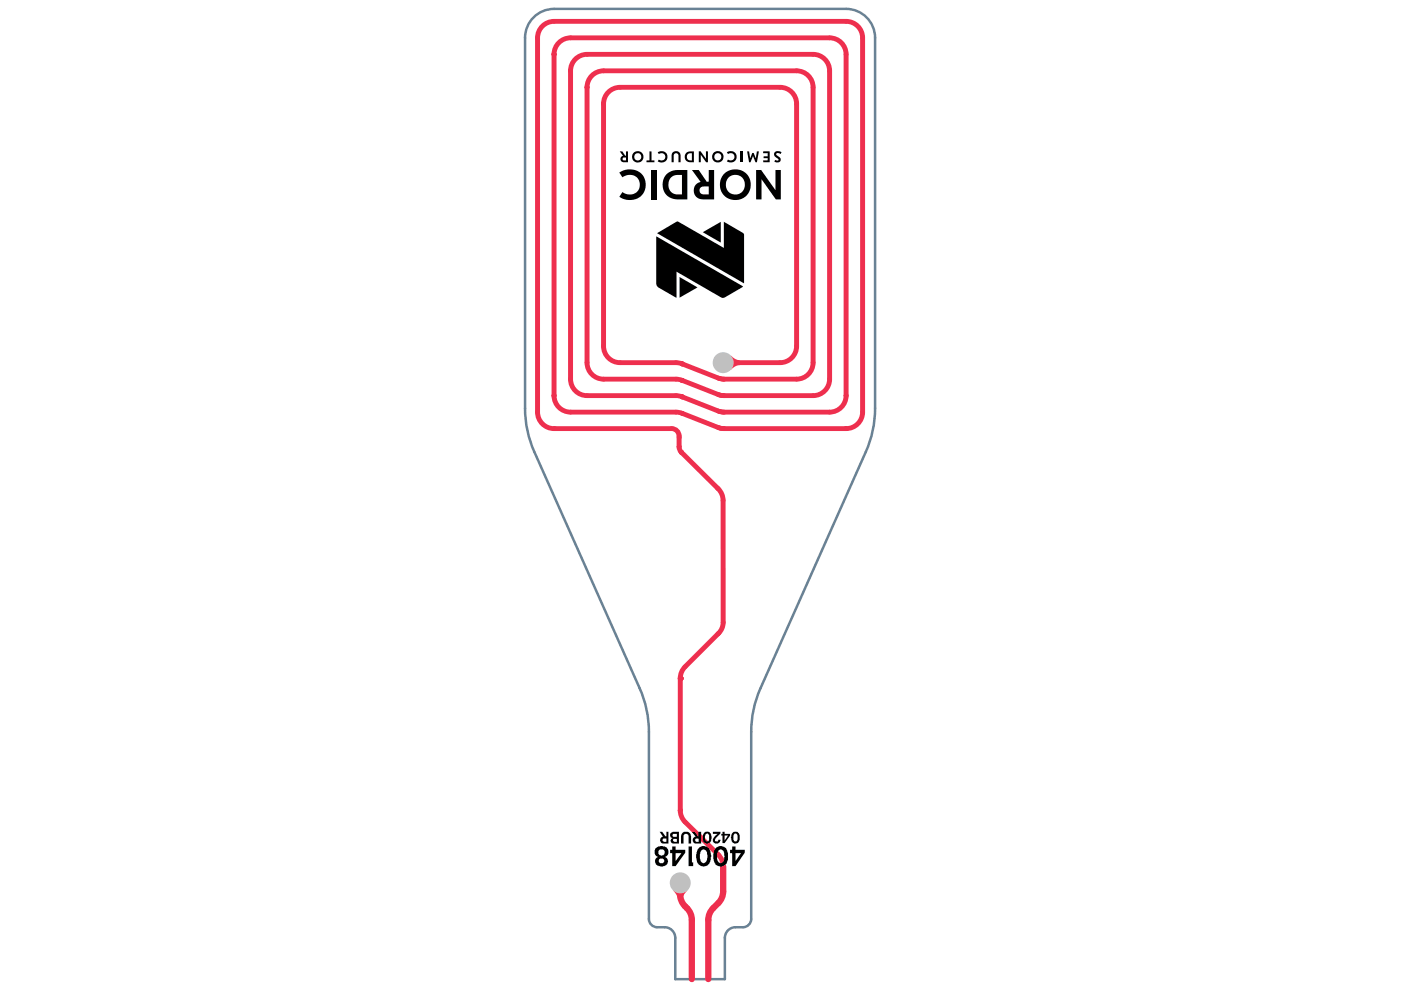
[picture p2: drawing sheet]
<svg xmlns="http://www.w3.org/2000/svg" width="297mm" height="210mm" viewBox="0 0 297 210" stroke-linecap="round" stroke-linejoin="round" font-family="sans-serif">
<path d="M113.1 3.7a6.1 6.1 0 0 1 4.4-1.8h61.9a6.1 6.1 0 0 1 6.1 6.1v78.6a22.7 22.7 0 0 1-1.9 9.2l-22.4 50.1a22.7 22.7 0 0 0-1.9 9.3v39.6a1.75 1.75 0 0 1-1.8 1.8 3.2 3.2 0 0 0-3.5 1.1l-.3 1.2v8.7h-10.5v-8.7a2.27 2.27 0 0 0-2.3-2.3 2.73 2.73 0 0 1-3.1-.9l-.2-.9v-39.6a22.7 22.7 0 0 0-2-9.3l-22.3-50.1a22.7 22.7 0 0 1-2-9.2v-78.6a6.1 6.1 0 0 1 1.8-4.3z" fill="none" stroke="#698295" stroke-width=".53"/>
<g fill="#ee2f4e">
<path d="M142.7 188.8h3.1a2.82 2.82 0 0 0-1.1 1.9h-1l-.3-1z"/>
<path d="M154.9 75.3a2.82 2.82 0 0 0 1.9 1.1v1l-.9 .3-1 .7z"/>
</g>
<g fill="none" stroke="#ee2f4e" stroke-width="1">
<path d="M114 8v79.4M117.5 11.5v72.4M117.5 4.5h61.9M121 15v65.4M121 8h54.9M124.5 18.5v58.4M124.5 11.5h47.9M128 15h40.9M131.5 18.5h33.9M128 22v51.4M131.5 76.9h11.8M144.6 77.1h.1"/>
<path d="M144.6 77.1l7.7 3 1.2 .3M117.5 90.9h24.9M121 87.4h22.3M124.5 83.9h18.8M128 80.4h15.3M144 92.5v2.2M144.5 95.9h.1M144.5 95.9l7.8 7.8M144.6 84.1h.1M144.6 87.6l7.7 3 .9 .3h26.2M144.6 80.6h.1M144.6 84.1l7.7 3 .9 .3h22.7"/>
<path d="M144.6 80.6l7.7 3 1.2 .3M179.4 83.9h.1M153.3 106.1v25.9M152.4 134.3l-7.1 7.1M144.2 171.8h.1M145.3 174.3l7 6.9"/>
</g>
<path d="M144.2 187.2v2.5M145.2 192.1l.5 .5M146.7 195v12.6M150.2 195v12.6M152.3 191.5l-1.1 1.1M153.3 183.7v5.3" fill="none" stroke="#ee2f4e" stroke-width="1.3"/>
<circle cx="144.2" cy="143.8" r=".52" fill="#ee2f4e"/>
<path d="M144.2 143.8v28" fill="none" stroke="#ee2f4e" stroke-width="1"/>
<circle cx="144.2" cy="143.8" r=".52" fill="#ee2f4e"/>
<path d="M143.9 187.2v1.3M144.2 189.7l.3 1.3 .7 1.1M145.7 192.6l.7 1.1 .3 1.3M151.2 192.6l-.8 1.1-.2 1.3M153.3 189l-.2 1.3-.8 1.2" fill="none" stroke="#ee2f4e" stroke-width="1.3"/>
<g fill="none" stroke="#ee2f4e" stroke-width="1">
<path d="M117.5 4.5a3.5 3.5 0 0 0-3.5 3.5M121 8a3.5 3.5 0 0 0-3.5 3.5M121 15h.1M124.5 11.5a3.5 3.5 0 0 0-3.5 3.5M124.5 18.5h.1M128 15a3.5 3.5 0 0 0-3.5 3.5M131.5 18.5a3.5 3.5 0 0 0-3.5 3.5M165.4 18.5a3.5 3.5 0 0 1 3.5 3.5v51.4a3.5 3.5 0 0 1-3.5 3.5h-12.1M168.9 15a3.5 3.5 0 0 1 3.5 3.5v58.4a3.5 3.5 0 0 1-3.5 3.5h-15.4M172.4 11.5a3.5 3.5 0 0 1 3.5 3.5v65.4a3.5 3.5 0 0 1-3.5 3.5h-18.9M175.9 8a3.5 3.5 0 0 1 3.5 3.5v72.4a3.5 3.5 0 0 1-3.5 3.5M179.4 4.5a3.5 3.5 0 0 1 3.5 3.5v79.4a3.5 3.5 0 0 1-3.5 3.5"/>
<path d="M128 22h.1M124.5 76.9a3.5 3.5 0 0 0 3.5 3.5M128 73.4a3.5 3.5 0 0 0 3.5 3.5M143.3 76.9l1.3 .2M144.6 77.1h.1M114 87.4a3.5 3.5 0 0 0 3.5 3.5M117.5 83.9a3.5 3.5 0 0 0 3.5 3.5M121 80.4a3.5 3.5 0 0 0 3.5 3.5M142.4 90.9a1.57 1.57 0 0 1 1.6 1.6M143.3 80.4l1.3 .2M143.3 87.4l1.3 .2M143.3 83.9l1.3 .2"/>
<path d="M144 94.7l.1 .7 .4 .5M144.5 95.9h.1M144.6 80.6h.1M144.6 84.1h.1M179.4 90.9h.1M152.3 103.7l.7 1.1 .3 1.3M153.3 132l-.3 1.4-.6 .9M145.3 141.4l-.8 1.1-.3 1.3M144.2 171.8l.3 1.3 .8 1.2M152.3 181.2l.8 1.2 .2 1.3"/>
</g>
<g fill="#c0c0c0">
<circle cx="144.2" cy="187.2" r="2.22"/>
<circle cx="153.3" cy="76.9" r="2.22"/>
</g>
<g fill="#000">
<path d="M131.4 32.1h.5l.7 .9h.1v.4h-.4a.31 .31 0 0 0-.3 .3 .31 .31 0 0 0 .3 .3h.4v-1.9h.4v2.3h-.8a.69 .69 0 0 1-.7-.6 .69 .69 0 0 1 .5-.8zM134.3 32.4l.7-.3 .8 .1 .4 .4 .2 .5v.1h-.4a.75 .75 0 0 0-1.2-.6 .75 .75 0 0 0 0 1.3 .75 .75 0 0 0 1.2-.6l.4-.1-.1 .6-.3 .4-.7 .3-.7-.2-.4-.4-.2-.5 .1-.5zM137.7 32.1h.4v1.9h.7v.4h-1.7v-.4h.6zM139.4 32.3l.6-.2h.7l.5 .3 .2 .4 .1 .8-.4 .6-.8 .3-.9-.3 .3-.4 .3 .2a.8 .8 0 0 0 1-.9 .8 .8 0 0 0-1.3-.4zM142.6 32.3l.5-.2a.92 .92 0 0 1 1.2 .9v1.4h-.4v-1.4a.51 .51 0 0 0-.6-.5 .51 .51 0 0 0-.5 .5v1.4h-.4v-1.6zM141.3 37a3.3 3.3 0 0 1 2.4-1v1.1a2.07 2.07 0 0 0-2 2 2.07 2.07 0 0 0 1.9 2.1h1v-4.1h-.9v-1.1h2v6.3h-2.3l-1.2-.3a3.2 3.2 0 0 1-.9-5zM145.5 32.5l.9-.4v.4a.77 .77 0 0 0-.8 .8 .77 .77 0 0 0 .8 .7h.3v-1.5h-.3v-.4h.7v2.3h-1.1l-.6-.4-.2-.8zM148.2 32.1h.4l1.1 1.6v-1.6h.4v2.3h-.4l-1.1-1.6v1.6h-.4zM146.7 36h1.4l1.7 2.5h.5v1h-1a.85 .85 0 0 0-1 .9 .85 .85 0 0 0 1 .8h1v-5.2h1.1v6.3h-2.3a1.87 1.87 0 0 1-2-1.6 1.87 1.87 0 0 1 1.5-2.1zM151.3 32.4l.7-.3 .7 .1 .5 .3 .2 .5v.2h-.5a.75 .75 0 0 0-1.1-.6 .75 .75 0 0 0 0 1.3 .75 .75 0 0 0 1.1-.6l.5-.1-.1 .6-.3 .4-.7 .2-.7-.1-.4-.4-.2-.5v-.5zM154.1 32.3l.6-.2h.6l.5 .3 .3 .4v.8l-.4 .6-.8 .2-.8-.2 .3-.4 .2 .2a.8 .8 0 0 0 1.1-.9 .8 .8 0 0 0-1.3-.4zM153.5 36.9l.7-.5 .7-.4 1-.1 .8 .1a3.1 3.1 0 0 1 2.5 3.2h-1.3v-.2a2.05 2.05 0 0 0-2.3-1.8 2.05 2.05 0 0 0-1.7 2.4 2.05 2.05 0 0 0 2.4 1.6 1.96 1.96 0 0 0 1.6-2h1.3a3.3 3.3 0 0 1-4.5 3 3.3 3.3 0 0 1-1.2-5.3z"/>
<path d="M158.4 32.1h.4l.2 1.5 .5-1.2h.3l.4 1.2 .3-1.5h.4l-.4 2.3h-.3l-.5-1.3-.6 1.3h-.3zM161.8 32.1h1.4v2.3h-1.4v-.4h1v-.5h-.9v-.3h.9v-.7h-1zM164.3 32.3l.6-.3 .8 .3-.2 .4-.6-.3-.3 .2 .9 1v.5l-.3 .3h-.4l-.6-.1 .2-.4 .4 .1 .3-.1-.9-.9-.1-.4zM160.3 36h1.1l3 4.3v-4.3h1.2v6.3h-1.1l-3-4.3v4.3h-1.2zM131.3 36.6a3.4 3.4 0 0 1 4.1-.2 3.4 3.4 0 0 1 1.3 3.9 3.5 3.5 0 0 1-5.4 1.4l.7-1 .8 .4 1 .1a2.13 2.13 0 0 0 1.7-2.9 2.13 2.13 0 0 0-3.3-.8l-.2 .1zM138.1 36h1.2v6.3h-1.2zM149 49.2l3.8-2.2v4.4zM139.3 49.4l4.4-2.4 9.8 5.6v-5.6l4 2.4 .2 .2 .1 10.5zM144.1 58.7l3.8 2.2-3.8 2.2zM139.1 50.1l18.4 10.6-3.8 2.3-.6 .1-9.7-5.5v5.5h-.2l-3.6-2.1-.4-.6zM144.6 176.7a1.09 1.09 0 0 1 1.2-.4 1.09 1.09 0 0 1 .7 1v1.5h-.5v-1.4a.54 .54 0 0 0-.5-.6 .54 .54 0 0 0-.6 .6v1.4h-.5v-1.6zM146 179.5h.7v3.3h.3v.8h-1z"/>
<path d="M151.1 176.4h1.6v.3l-.8 1a.38 .38 0 0 0-.3 .5 .38 .38 0 0 0 .6 .1l.1-.3h.4a.81 .81 0 0 1-1 .9 .81 .81 0 0 1-.4-1.3l.8-.8h-1z"/>
<path d="M140.5 178a.36 .36 0 0 0 .3 .5h.5v-.7h-.6zM139.9 176.4h.5l.7 .9h.2v-.9h.4v2.4h-.9a.72 .72 0 0 1-.8-.6 .72 .72 0 0 1 .6-.8z"/>
<path d="M142.7 178a.36 .36 0 0 0 0 .3 .36 .36 0 0 0 .4 .2h.4v-.6zM142.6 176.9l-.1 .3 .2 .2h.8v-.6zM142.2 176.6l.4-.2h1.3v2.4h-.9a.6 .6 0 0 1-.8-.3 .6 .6 0 0 1 .4-.8 .74 .74 0 0 1-.4-1.1z"/>
<path d="M147.4 177.9l-.1 .2 .3 .4h.5v-.7zM146.7 176.4h.6l.6 .9h.2v-.9h.6v2.4h-1a.72 .72 0 0 1-.8-.6 .72 .72 0 0 1 .6-.8z"/>
<path d="M149.5 177v.1a.96 .96 0 0 0 .4 1.3h.1a.85 .85 0 0 0 .3-1.2v-.3l-.2-.1a.31 .31 0 0 0-.3-.1 .31 .31 0 0 0-.3 .3zM149.3 176.5a1.01 1.01 0 0 1 1.1 0 1.01 1.01 0 0 1 .5 1 1.29 1.29 0 0 1-.8 1.3 1.21 1.21 0 0 1-1.1-1.6z"/>
<path d="M153.6 177.2v1l.7-1zM153.2 176.4h.4v.4h1.2v.4l-1.2 1.6h-.4v-1.6h-.3v-.4h.3z"/>
<path d="M155.6 176.9v.2a1.19 1.19 0 0 0 .3 1.3 1.1 1.1 0 0 0 .4-1.5l-.3-.2zM155.2 176.6a.98 .98 0 0 1 1.3-.1 .98 .98 0 0 1 .3 1.2 .91 .91 0 0 1-.8 1.1 .91 .91 0 0 1-.9-1l-.1-.4z"/>
<path d="M139.8 182.1a.57 .57 0 0 0 .1 .8 .57 .57 0 0 0 .8-.1 .57 .57 0 0 0-.1-.8zM139.5 180.7a.75 .75 0 0 0 1.5 0 .75 .75 0 0 0-1.5 0zM138.9 180l.1-.1a1.65 1.65 0 0 1 2.7 .5 1.14 1.14 0 0 1-.8 1.3 1 1 0 0 1 .7 1.1 1 1 0 0 1-1 .8 1.19 1.19 0 0 1-1.4-.3 1.19 1.19 0 0 1-.1-1.3l.4-.3a1.27 1.27 0 0 1-.6-1.7z"/>
<path d="M143.2 180.9v1.7l1.3-1.7zM142.5 179.5h.7v.7h2.1v.6l-2.1 2.8h-.7v-2.7h-.4v-.7h.4z"/>
<path d="M148.6 180.4l-.2 1.3a1.2 1.2 0 0 0 .7 1.3 1.61 1.61 0 0 0 .8-2.1 .74 .74 0 0 0-.5-.7 .74 .74 0 0 0-.8 .2zM148 179.9a1.54 1.54 0 0 1 1.8-.4 1.54 1.54 0 0 1 .9 1.7v.6a1.53 1.53 0 0 1-1.4 1.9 1.53 1.53 0 0 1-1.6-1.7 3.7 3.7 0 0 1 .3-2.1z"/>
<path d="M152.2 180.4l-.2 1a1.17 1.17 0 0 0 .9 1.6 1.86 1.86 0 0 0 .6-2 .74 .74 0 0 0-.4-.8 .74 .74 0 0 0-.9 .2zM151.7 179.9a1.54 1.54 0 0 1 1.8-.3 1.54 1.54 0 0 1 .8 1.6 2.78 2.78 0 0 1-.6 2.2 1.58 1.58 0 0 1-1.7 .1 1.58 1.58 0 0 1-.8-1.5 2.6 2.6 0 0 1 .5-2z"/>
<path d="M155.9 180.9v1.7l1.2-1.7zM155.2 179.5h.7v.7h2v.6l-2 2.8h-.7v-2.7h-.4v-.7h.4z"/>
</g>
<path d="M157.3 32.1v2.3" fill="none" stroke="#000" stroke-width=".44"/>
</svg>
